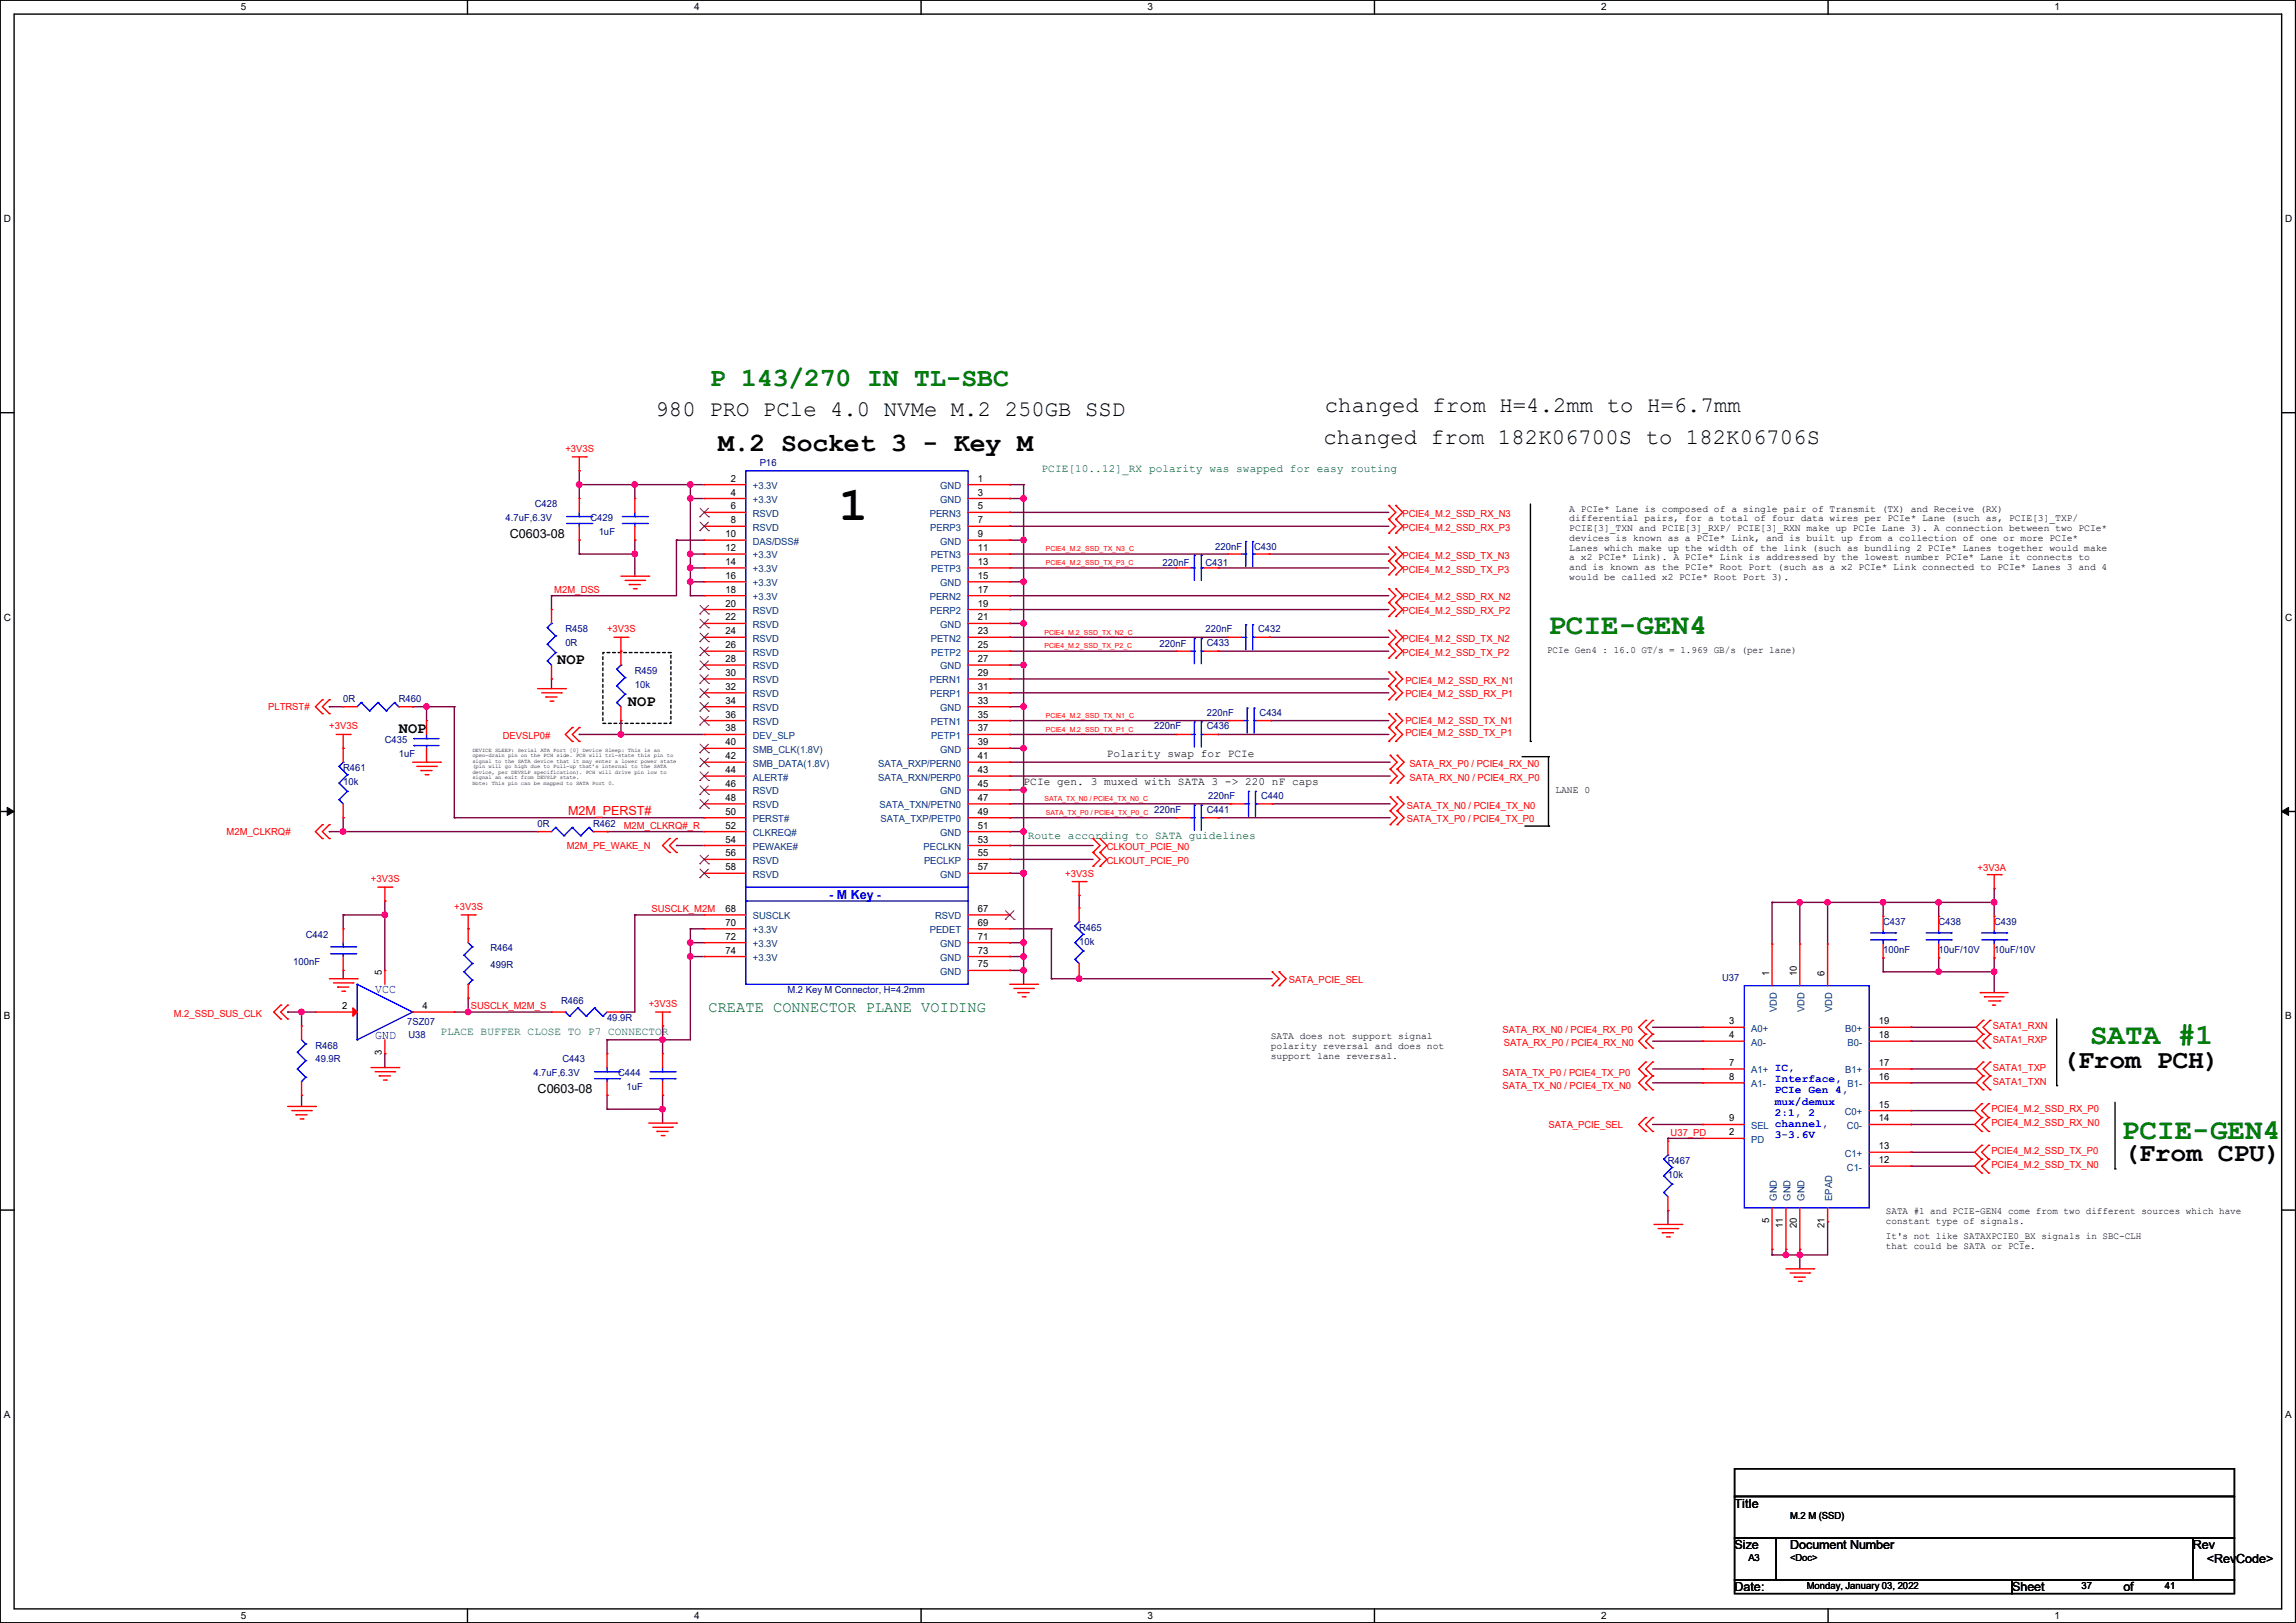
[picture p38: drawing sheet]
<svg xmlns="http://www.w3.org/2000/svg" width="420mm" height="297mm" viewBox="0 0 420 297" stroke-linecap="round" stroke-linejoin="round" font-family="sans-serif">
<defs><g id="words">
<text font-size="8.9" x="153.5" y="95.1">1</text>
<g font-size="5.3" fill="#008000">
<text x="283.3" y="116">PCIE-GEN4</text>
<text x="382.3" y="191">SATA #1</text>
<text x="388.2" y="208.5">PCIE-GEN4</text>
</g>
<text font-size="4.8" fill="#008000" x="129.8" y="70.7">P 143/270 IN TL-SBC</text>
<g font-size="4.8">
<text x="131.4" y="82.6">M.2 Socket 3 - Key M</text>
<text x="377.2" y="195.4">(From PCH)</text>
<text x="388.4" y="212.4">(From CPU)</text>
</g>
<g font-size="4.1">
<text x="119.9" y="76.2">980 PRO PCle 4.0 NVMe M.2 250GB SSD</text>
<text x="242.4" y="75.4">changed from H=4.2mm to H=6.7mm</text>
<text x="242.1" y="81.3">changed from 182K06700S to 182K06706S</text>
</g>
<g font-size="2.8">
<text x="101.9" y="121.5">NOP</text>
<text x="114.9" y="129.1">NOP</text>
<text x="72.9" y="134.2">NOP</text>
</g>
<text font-size="2.8" fill="#008000" x="129.6" y="185.2">CREATE CONNECTOR PLANE VOIDING</text>
<g font-size="2.3">
<text x="93.3" y="98.4">C0603-08</text>
<text x="98.3" y="200">C0603-08</text>
<text x="317.3" y="275.9">Title</text>
<text x="317.3" y="283.5">Size</text>
<text x="327.4" y="283.5">Document Number</text>
<text x="401.1" y="283.5">Rev</text>
<text x="403.7" y="286.1">&lt;RevCode&gt;</text>
<text x="317.3" y="291.2">Date:</text>
<text x="368.1" y="291.2">Sheet</text>
<text x="388.4" y="291.2">of</text>
</g>
<text font-size="2.3" fill="#f00" x="103.9" y="149.1">M2M_PERST#</text>
<g font-size="2.3" fill="#00f">
<text x="151.7" y="164.5">- M Key -</text>
<text x="68.6" y="181.7">VCC</text>
<text x="68.6" y="190.1">GND</text>
</g>
<g font-size="2" fill="#008000">
<text x="190.5" y="86.4">PCIE[10..12]_RX polarity was swapped for easy routing</text>
<text x="188" y="153.5">Route according to SATA guidelines</text>
</g>
<g font-size="2">
<text x="187.2" y="143.6">PCIe gen. 3 muxed with SATA 3 -&gt; 220 nF caps</text>
<text x="202.5" y="138.5">Polarity swap for PCIe</text>
</g>
<text font-size="2" fill="#008040" x="80.6" y="189.3">PLACE BUFFER CLOSE TO P7 CONNECTOR</text>
<g font-size="2" fill="#00f">
<text x="324.7" y="196">IC,</text>
<text x="324.7" y="198.1">Interface,</text>
<text x="324.7" y="200.1">PCIe Gen 4,</text>
<text x="324.7" y="202.1">mux/demux</text>
<text x="324.7" y="204.2">2:1, 2</text>
<text x="324.7" y="206.2">channel,</text>
<text x="324.7" y="208.2">3-3.6V</text>
</g>
<g font-size="1.8">
<text x="44" y="1.9">5</text>
<text x="127" y="1.9">4</text>
<text x="209.9" y="1.9">3</text>
<text x="292.9" y="1.9">2</text>
<text x="375.8" y="1.9">1</text>
<text x=".7" y="40.6">D</text>
<text x="418" y="40.6">D</text>
<text x="133.7" y="88.1">2</text>
<text x="178.9" y="88.1">1</text>
<text x="133.7" y="90.7">4</text>
<text x="133.7" y="93.2">6</text>
<text x="133.7" y="95.8">8</text>
<text x="178.9" y="90.7">3</text>
<text x="178.9" y="93.2">5</text>
<text x="178.9" y="95.8">7</text>
<text x="287.1" y="93.6">A PCIe* Lane is composed of a single pair of Transmit (TX) and Receive (RX)</text>
<text x="287.1" y="95.4">differential pairs, for a total of four data wires per PCIe* Lane (such as, PCIE[3]_TXP/</text>
<text x="132.7" y="98.3">10</text>
<text x="132.7" y="100.8">12</text>
<text x="178.9" y="98.3">9</text>
<text x="178.9" y="100.8">11</text>
<text x="287.1" y="97.2">PCIE[3]_TXN and PCIE[3]_RXP/ PCIE[3]_RXN make up PCIe Lane 3). A connection between two PCIe*</text>
<text x="287.1" y="99">devices is known as a PCIe* Link, and is built up from a collection of one or more PCIe*</text>
<text x="287.1" y="100.8">Lanes which make up the width of the link (such as bundling 2 PCIe* Lanes together would make</text>
<text x="132.7" y="103.4">14</text>
<text x="132.7" y="105.9">16</text>
<text x="178.9" y="103.4">13</text>
<text x="178.9" y="105.9">15</text>
<text x="287.1" y="102.5">a x2 PCIe* Link). A PCIe* Link is addressed by the lowest number PCIe* Lane it connects to</text>
<text x="287.1" y="104.3">and is known as the PCIe* Root Port (such as a x2 PCIe* Link connected to PCIe* Lanes 3 and 4</text>
<text x="287.1" y="106.1">would be called x2 PCIe* Root Port 3).</text>
<text x=".7" y="113.6">C</text>
<text x="132.7" y="108.5">18</text>
<text x="132.7" y="111">20</text>
<text x="132.7" y="113.5">22</text>
<text x="178.9" y="108.5">17</text>
<text x="178.9" y="111">19</text>
<text x="178.9" y="113.5">21</text>
<text x="418" y="113.6">C</text>
<text x="132.7" y="116.1">24</text>
<text x="132.7" y="118.6">26</text>
<text x="178.9" y="116.1">23</text>
<text x="178.9" y="118.6">25</text>
<text x="283" y="119.6">PCIe Gen4 : 16.0 GT/s = 1.969 GB/s (per lane)</text>
<text x="132.7" y="121.2">28</text>
<text x="132.7" y="123.7">30</text>
<text x="178.9" y="121.2">27</text>
<text x="178.9" y="123.7">29</text>
<text x="132.7" y="126.2">32</text>
<text x="132.7" y="128.8">34</text>
<text x="132.7" y="131.3">36</text>
<text x="178.9" y="126.2">31</text>
<text x="178.9" y="128.8">33</text>
<text x="178.9" y="131.3">35</text>
<text x="132.7" y="133.9">38</text>
<text x="132.7" y="136.4">40</text>
<text x="178.9" y="133.9">37</text>
<text x="178.9" y="136.4">39</text>
<text x="132.7" y="138.9">42</text>
<text x="132.7" y="141.5">44</text>
<text x="178.9" y="138.9">41</text>
<text x="178.9" y="141.5">43</text>
<text x="132.7" y="144">46</text>
<text x="132.7" y="146.6">48</text>
<text x="132.7" y="149.1">50</text>
<text x="178.9" y="144">45</text>
<text x="178.9" y="146.6">47</text>
<text x="178.9" y="149.1">49</text>
<text x="284.5" y="145.2">LANE 0</text>
<text x="132.7" y="151.6">52</text>
<text x="132.7" y="154.2">54</text>
<text x="178.9" y="151.6">51</text>
<text x="178.9" y="154.2">53</text>
<text x="132.7" y="156.7">56</text>
<text x="132.7" y="159.3">58</text>
<text x="178.9" y="156.7">55</text>
<text x="178.9" y="159.3">57</text>
<text x="132.7" y="166.9">68</text>
<text x="178.9" y="166.9">67</text>
<text x="132.7" y="169.4">70</text>
<text x="132.7" y="172">72</text>
<text x="178.9" y="169.4">69</text>
<text x="178.9" y="172">71</text>
<text x="69.9" y="178.3" transform="rotate(-90 69.9 178.3)">5</text>
<text x="132.7" y="174.5">74</text>
<text x="178.9" y="174.5">73</text>
<text x="178.9" y="177">75</text>
<text x="323.6" y="178.6" transform="rotate(-90 323.6 178.6)">1</text>
<text x="328.7" y="178.6" transform="rotate(-90 328.7 178.6)">10</text>
<text x="333.8" y="178.6" transform="rotate(-90 333.8 178.6)">6</text>
<text x="62.6" y="184.7">2</text>
<text x="77.3" y="184.7">4</text>
<text x=".7" y="186.6">B</text>
<text x="232.5" y="190.2">SATA does not support signal</text>
<text x="232.5" y="191.9">polarity reversal and does not</text>
<text x="316.3" y="187.5">3</text>
<text x="316.3" y="190">4</text>
<text x="343.7" y="190">18</text>
<text x="343.7" y="187.5">19</text>
<text x="418" y="186.6">B</text>
<text x="69.9" y="193" transform="rotate(-90 69.9 193)">3</text>
<text x="232.5" y="193.7">support lane reversal.</text>
<text x="316.3" y="195.1">7</text>
<text x="316.3" y="197.6">8</text>
<text x="343.7" y="197.6">16</text>
<text x="343.7" y="195.1">17</text>
<text x="343.7" y="202.7">15</text>
<text x="316.3" y="207.8">2</text>
<text x="316.3" y="205.2">9</text>
<text x="343.7" y="205.2">14</text>
<text x="343.7" y="212.9">12</text>
<text x="343.7" y="210.3">13</text>
<text x="323.6" y="223.8" transform="rotate(-90 323.6 223.8)">5</text>
<text x="326.1" y="224.7" transform="rotate(-90 326.1 224.7)">11</text>
<text x="328.7" y="224.7" transform="rotate(-90 328.7 224.7)">20</text>
<text x="333.8" y="224.7" transform="rotate(-90 333.8 224.7)">21</text>
<text x="345" y="222.2">SATA #1 and PCIE-GEN4 come from two different sources which have</text>
<text x="345" y="223.9">constant type of signals.</text>
<text x="345" y="226.7">It's not like SATAXPCIE0_BX signals in SBC-CLH</text>
<text x="345" y="228.5">that could be SATA or PCIe.</text>
<text x=".7" y="259.5">A</text>
<text x="418" y="259.5">A</text>
<text x="327.4" y="278">M.2 M (SSD)</text>
<text x="319.8" y="285.6">A3</text>
<text x="327.4" y="285.6">&lt;Doc&gt;</text>
<text x="330.5" y="290.7">Monday, January 03, 2022</text>
<text x="380.8" y="290.7">37</text>
<text x="396" y="290.7">41</text>
<text x="44" y="296.3">5</text>
<text x="127" y="296.3">4</text>
<text x="209.9" y="296.3">3</text>
<text x="292.9" y="296.3">2</text>
<text x="375.8" y="296.3">1</text>
</g>
<g font-size="1.8" fill="#f00">
<text x="103.4" y="82.7">+3V3S</text>
<text x="256.6" y="94.6">PCIE4_M.2_SSD_RX_N3</text>
<text x="256.6" y="97.2">PCIE4_M.2_SSD_RX_P3</text>
<text x="256.6" y="104.8">PCIE4_M.2_SSD_TX_P3</text>
<text x="256.6" y="102.2">PCIE4_M.2_SSD_TX_N3</text>
<text x="101.4" y="108.5">M2M_DSS</text>
<text x="256.6" y="109.9">PCIE4_M.2_SSD_RX_N2</text>
<text x="256.6" y="112.4">PCIE4_M.2_SSD_RX_P2</text>
<text x="111" y="115.7">+3V3S</text>
<text x="256.6" y="117.5">PCIE4_M.2_SSD_TX_N2</text>
<text x="256.6" y="120">PCIE4_M.2_SSD_TX_P2</text>
<text x="257.1" y="125.1">PCIE4_M.2_SSD_RX_N1</text>
<text x="49.1" y="129.9">PLTRST#</text>
<text x="257.1" y="127.6">PCIE4_M.2_SSD_RX_P1</text>
<text x="60.2" y="133.5">+3V3S</text>
<text x="92" y="135.3">DEVSLP0#</text>
<text x="257.1" y="134.7">PCIE4_M.2_SSD_TX_P1</text>
<text x="257.1" y="132.5">PCIE4_M.2_SSD_TX_N1</text>
<text x="257.8" y="140.3">SATA_RX_P0 / PCIE4_RX_N0</text>
<text x="257.8" y="142.9">SATA_RX_N0 / PCIE4_RX_P0</text>
<text x="257.3" y="148">SATA_TX_N0 / PCIE4_TX_N0</text>
<text x="41.4" y="152.8">M2M_CLKRQ#</text>
<text x="103.7" y="155.3">M2M_PE_WAKE_N</text>
<text x="114.1" y="151.7">M2M_CLKRQ#_R</text>
<text x="202.5" y="155.6">CLKOUT_PCIE_N0</text>
<text x="257.3" y="150.5">SATA_TX_P0 / PCIE4_TX_P0</text>
<text x="67.9" y="161.4">+3V3S</text>
<text x="194.9" y="160.4">+3V3S</text>
<text x="202.5" y="158.1">CLKOUT_PCIE_P0</text>
<text x="361.7" y="159.4">+3V3A</text>
<text x="83.1" y="166.5">+3V3S</text>
<text x="119.2" y="166.9">SUSCLK_M2M</text>
<text x="235.7" y="180">SATA_PCIE_SEL</text>
<text x="86.1" y="184.7">SUSCLK_M2M_S</text>
<text x="118.7" y="184.3">+3V3S</text>
<text x="31.8" y="186.1">M.2_SSD_SUS_CLK</text>
<text x="274.9" y="189.1">SATA_RX_N0 / PCIE4_RX_P0</text>
<text x="275.1" y="191.4">SATA_RX_P0 / PCIE4_RX_N0</text>
<text x="364.5" y="188.3">SATA1_RXN</text>
<text x="364.5" y="190.9">SATA1_RXP</text>
<text x="274.9" y="197">SATA_TX_P0 / PCIE4_TX_P0</text>
<text x="364.5" y="196">SATA1_TXP</text>
<text x="274.9" y="199.3">SATA_TX_N0 / PCIE4_TX_N0</text>
<text x="364.3" y="203.6">PCIE4_M.2_SSD_RX_P0</text>
<text x="364.5" y="198.5">SATA1_TXN</text>
<text x="283.2" y="206.4">SATA_PCIE_SEL</text>
<text x="305.6" y="207.8">U37_PD</text>
<text x="364.3" y="206.1">PCIE4_M.2_SSD_RX_N0</text>
<text x="364.3" y="213.7">PCIE4_M.2_SSD_TX_N0</text>
<text x="364.3" y="211.2">PCIE4_M.2_SSD_TX_P0</text>
</g>
<g font-size="1.8" fill="#004080">
<text x="137.7" y="89.5">+3.3V</text>
<text x="172" y="89.5">GND</text>
<text x="137.7" y="92">+3.3V</text>
<text x="137.7" y="94.6">RSVD</text>
<text x="170.1" y="94.6">PERN3</text>
<text x="172" y="92">GND</text>
<text x="137.7" y="97.1">RSVD</text>
<text x="137.7" y="99.7">DAS/DSS#</text>
<text x="170.2" y="97.1">PERP3</text>
<text x="172" y="99.7">GND</text>
<text x="137.7" y="102.2">+3.3V</text>
<text x="137.7" y="104.7">+3.3V</text>
<text x="137.7" y="107.3">+3.3V</text>
<text x="170.3" y="102.2">PETN3</text>
<text x="170.3" y="104.7">PETP3</text>
<text x="172" y="107.3">GND</text>
<text x="137.7" y="109.8">+3.3V</text>
<text x="137.7" y="112.4">RSVD</text>
<text x="170.1" y="109.8">PERN2</text>
<text x="170.2" y="112.4">PERP2</text>
<text x="137.7" y="114.9">RSVD</text>
<text x="137.7" y="117.4">RSVD</text>
<text x="137.7" y="120">RSVD</text>
<text x="170.3" y="117.4">PETN2</text>
<text x="170.3" y="120">PETP2</text>
<text x="172" y="114.9">GND</text>
<text x="137.7" y="122.5">RSVD</text>
<text x="137.7" y="125.1">RSVD</text>
<text x="170.1" y="125.1">PERN1</text>
<text x="172" y="122.5">GND</text>
<text x="137.7" y="127.6">RSVD</text>
<text x="137.7" y="130.1">RSVD</text>
<text x="170.2" y="127.6">PERP1</text>
<text x="172" y="130.1">GND</text>
<text x="137.7" y="132.7">RSVD</text>
<text x="137.7" y="135.2">DEV_SLP</text>
<text x="137.7" y="137.8">SMB_CLK(1.8V)</text>
<text x="170.3" y="132.7">PETN1</text>
<text x="170.3" y="135.2">PETP1</text>
<text x="172" y="137.8">GND</text>
<text x="137.7" y="140.3">SMB_DATA(1.8V)</text>
<text x="137.7" y="142.8">ALERT#</text>
<text x="160.7" y="140.3">SATA_RXP/PERN0</text>
<text x="160.7" y="142.8">SATA_RXN/PERP0</text>
<text x="137.7" y="145.4">RSVD</text>
<text x="137.7" y="147.9">RSVD</text>
<text x="160.9" y="147.9">SATA_TXN/PETN0</text>
<text x="172" y="145.4">GND</text>
<text x="137.7" y="150.5">PERST#</text>
<text x="137.7" y="153">CLKREQ#</text>
<text x="137.7" y="155.5">PEWAKE#</text>
<text x="161.1" y="150.5">SATA_TXP/PETP0</text>
<text x="168.9" y="155.5">PECLKN</text>
<text x="172" y="153">GND</text>
<text x="137.7" y="158.1">RSVD</text>
<text x="137.7" y="160.6">RSVD</text>
<text x="169" y="158.1">PECLKP</text>
<text x="172" y="160.6">GND</text>
<text x="137.7" y="168.2">SUSCLK</text>
<text x="137.7" y="170.8">+3.3V</text>
<text x="137.7" y="173.3">+3.3V</text>
<text x="170.1" y="170.8">PEDET</text>
<text x="171.1" y="168.2">RSVD</text>
<text x="172" y="173.3">GND</text>
<text x="137.7" y="175.9">+3.3V</text>
<text x="172" y="175.9">GND</text>
<text x="172" y="178.4">GND</text>
<text x="325" y="185.2" transform="rotate(-90 325 185.2)">VDD</text>
<text x="330.1" y="185.2" transform="rotate(-90 330.1 185.2)">VDD</text>
<text x="335.2" y="185.2" transform="rotate(-90 335.2 185.2)">VDD</text>
<text x="320.3" y="188.8">A0+</text>
<text x="320.3" y="191.3">A0-</text>
<text x="337.5" y="188.8">B0+</text>
<text x="337.9" y="191.3">B0-</text>
<text x="320.3" y="196.4">A1+</text>
<text x="337.5" y="196.4">B1+</text>
<text x="320.3" y="199">A1-</text>
<text x="337.9" y="199">B1-</text>
<text x="320.3" y="209.1">PD</text>
<text x="320.3" y="206.6">SEL</text>
<text x="337.4" y="204">C0+</text>
<text x="337.9" y="206.6">C0-</text>
<text x="337.4" y="211.7">C1+</text>
<text x="337.9" y="214.2">C1-</text>
<text x="325" y="219.7" transform="rotate(-90 325 219.7)">GND</text>
<text x="327.5" y="219.7" transform="rotate(-90 327.5 219.7)">GND</text>
<text x="330.1" y="219.7" transform="rotate(-90 330.1 219.7)">GND</text>
<text x="335.2" y="219.7" transform="rotate(-90 335.2 219.7)">EPAD</text>
</g>
<g font-size="1.8" fill="#000080">
<text x="139" y="85.2">P16</text>
<text x="92.5" y="95.4">4.7uF,6.3V</text>
<text x="97.8" y="92.8">C428</text>
<text x="108" y="95.4">C429</text>
<text x="109.5" y="97.9">1uF</text>
<text x="222.3" y="100.7">220nF</text>
<text x="229.4" y="100.7">C430</text>
<text x="212.6" y="103.5">220nF</text>
<text x="220.5" y="103.5">C431</text>
<text x="103.4" y="115.7">R458</text>
<text x="103.4" y="118.2">0R</text>
<text x="212.1" y="118.5">220nF</text>
<text x="220.5" y="115.7">220nF</text>
<text x="220.8" y="118.2">C433</text>
<text x="230.2" y="115.7">C432</text>
<text x="116.1" y="123.3">R459</text>
<text x="116.1" y="125.9">10k</text>
<text x="62.8" y="128.4">0R</text>
<text x="72.9" y="128.4">R460</text>
<text x="220.8" y="130.9">220nF</text>
<text x="230.4" y="130.9">C434</text>
<text x="70.4" y="136">C435</text>
<text x="211.1" y="133.5">220nF</text>
<text x="220.8" y="133.5">C436</text>
<text x="62.8" y="141.1">R461</text>
<text x="62.8" y="143.6">10k</text>
<text x="72.9" y="138.6">1uF</text>
<text x="211.1" y="148.7">220nF</text>
<text x="220.8" y="148.7">C441</text>
<text x="221" y="146.2">220nF</text>
<text x="230.7" y="146.2">C440</text>
<text x="98.3" y="151.3">0R</text>
<text x="108.5" y="151.3">R462</text>
<text x="55.9" y="171.6">C442</text>
<text x="197.4" y="170.3">R465</text>
<text x="197.4" y="172.8">10k</text>
<text x="344.5" y="169.3">C437</text>
<text x="354.6" y="169.3">C438</text>
<text x="364.8" y="169.3">C439</text>
<text x="53.6" y="176.7">100nF</text>
<text x="89.7" y="174.1">R464</text>
<text x="89.7" y="177.2">499R</text>
<text x="315" y="179.5">U37</text>
<text x="344.5" y="174.4">100nF</text>
<text x="354.6" y="174.4">10uF/10V</text>
<text x="364.8" y="174.4">10uF/10V</text>
<text x="102.7" y="183.8">R466</text>
<text x="144.1" y="181.7">M.2 Key M Connector, H=4.2mm</text>
<text x="57.7" y="191.9">R468</text>
<text x="74.5" y="187.6">7SZ07</text>
<text x="74.7" y="189.9">U38</text>
<text x="111" y="186.8">49.9R</text>
<text x="57.7" y="194.4">49.9R</text>
<text x="97.6" y="197">4.7uF,6.3V</text>
<text x="102.9" y="194.4">C443</text>
<text x="113.1" y="197">C444</text>
<text x="114.6" y="199.5">1uF</text>
<text x="305.1" y="213">R467</text>
<text x="305.1" y="215.5">10k</text>
</g>
<g font-size="1.3" fill="#f00">
<text x="191.3" y="100.9">PCIE4_M.2_SSD_TX_N3_C</text>
<text x="191.3" y="103.4">PCIE4_M.2_SSD_TX_P3_C</text>
<text x="191.1" y="118.7">PCIE4_M.2_SSD_TX_P2_C</text>
<text x="191.1" y="116.1">PCIE4_M.2_SSD_TX_N2_C</text>
<text x="191.3" y="131.4">PCIE4_M.2_SSD_TX_N1_C</text>
<text x="191.3" y="133.9">PCIE4_M.2_SSD_TX_P1_C</text>
<text x="191.1" y="146.6">SATA_TX_N0 / PCIE4_TX_N0_C</text>
<text x="191.3" y="149.1">SATA_TX_P0 / PCIE4_TX_P0_C</text>
</g>
<g font-size="1">
<text x="86.4" y="137.5">DEVICE SLEEP: Serial ATA Port [0] Device Sleep: This is an</text>
<text x="86.4" y="138.6">open-drain pin on the PCH side. PCH will tri-state this pin to</text>
<text x="86.4" y="139.6">signal to the SATA device that it may enter a lower power state</text>
<text x="86.4" y="140.6">(pin will go high due to Pull-up that’s internal to the SATA</text>
<text x="86.4" y="141.6">device, per DEVSLP specification). PCH will drive pin low to</text>
<text x="86.4" y="142.6">signal an exit from DEVSLP state.</text>
<text x="86.4" y="143.6">Note: This pin can be mapped to SATA Port 0.</text>
</g>
</g></defs>
<path d="M0 0h419.9v297h-419.9zM2.6 2.6h414.8v291.8h-414.8z" fill="none" stroke="#000" stroke-width=".25"/>
<g fill="#fff">
<path d="M44 .3h1v2h-1z"/>
<path d="M44 294.7h1v2h-1z"/>
</g>
<path d="M85.5 0v2.6M85.5 294.4v2.6" fill="none" stroke="#000" stroke-width=".25"/>
<g fill="#fff">
<path d="M127 .3h.9v2h-.9z"/>
<path d="M127 294.7h.9v2h-.9z"/>
</g>
<path d="M168.5 0v2.6M168.5 294.4v2.6" fill="none" stroke="#000" stroke-width=".25"/>
<g fill="#fff">
<path d="M209.9 .3h1v2h-1z"/>
<path d="M209.9 294.7h1v2h-1z"/>
</g>
<path d="M251.4 0v2.6M251.4 294.4v2.6" fill="none" stroke="#000" stroke-width=".25"/>
<g fill="#fff">
<path d="M292.9 .3h.9v2h-.9z"/>
<path d="M292.9 294.7h.9v2h-.9z"/>
</g>
<path d="M334.4 0v2.6M334.4 294.4v2.6" fill="none" stroke="#000" stroke-width=".25"/>
<g fill="#fff">
<path d="M375.8 .3h1v2h-1z"/>
<path d="M375.8 294.7h1v2h-1z"/>
<path d="M.7 39h1.2v2h-1.2z"/>
<path d="M418 39h1.3v2h-1.3z"/>
<path d="M.7 112h1.2v2h-1.2z"/>
<path d="M418 112h1.3v2h-1.3z"/>
</g>
<path d="M0 75.5h2.6M417.4 75.5h2.5" fill="none" stroke="#000" stroke-width=".25"/>
<g fill="#fff">
<path d="M.7 185h1.2v1.9h-1.2z"/>
<path d="M418 185h1.2v1.9h-1.2z"/>
</g>
<path d="M0 148.5h2.6M417.4 148.5h2.5" fill="none" stroke="#000" stroke-width=".25"/>
<path d="M1.3 147.7l1.3 .8-1.3 .7zM417.4 148.5l1.2-.8v1.5z" fill="#000" stroke="#000" stroke-width=".18"/>
<g fill="#fff">
<path d="M.7 257.9h1.2v2h-1.2z"/>
<path d="M418 257.9h1.2v2h-1.2z"/>
</g>
<g fill="none" stroke="#000" stroke-width=".25">
<path d="M280 92.2v43.5M278.4 138.5h4.9M280 135.7h.1M283.3 138.5h.1M283.3 138.5v12.7M278.9 151.2h4.4M283.3 151.2h.1M376.2 198.7h.1M376.2 186.5v12.2M386.9 213.9h.1M386.9 201.7v12.2M0 221.4h2.6"/>
<path d="M417.4 221.4h2.5M317.3 268.8h91.4v5.1h-91.4zM317.3 273.9h91.4v7.6h-91.4zM317.3 281.5h7.6v7.6h-7.6zM317.3 289.1h50.8v2.5h-50.8zM324.9 281.5h76.2v7.6h-76.2zM368.1 289.1h40.6v2.5h-40.6zM401.1 281.5h7.6v7.6h-7.6z"/>
</g>
<path d="M110.3 119.4h12.4v13h-12.4z" fill="none" stroke="#000" stroke-width=".25" stroke-dasharray=".5 .5"/>
<g fill="none" stroke="#800040" stroke-width=".25">
<path d="M106 88.7h.1M106 86.1h.1M106 98.8h.1M106 88.7h22.8M106 86.1v5.1M106 98.8v2.6M116.1 98.8h.1M116.1 88.7h.1M116.1 88.7v2.5M116.1 98.8v6.7M123.7 98.8h.1M123.7 98.8h5.1"/>
<path d="M123.7 98.8v10.2h-22.8M126.3 91.2h.1M126.3 88.7h.1M126.3 88.7v20.3M126.3 91.2h2.5M184.7 88.7h.1M184.7 91.2h.1M184.7 98.8h.1M184.7 96.3h.1M184.7 93.8h.1M184.7 88.7h2.5M184.7 91.2h2.5"/>
<path d="M184.7 98.8h2.5M184.7 96.3h69.3M184.7 93.8h69.3M187.2 88.7h.1M187.2 91.2h.1M187.2 98.8h.1M187.2 88.7v91.4M100.9 109h.1M100.9 109v2.5M106 101.4h.1M106 101.4h10.1M116.1 101.4h.1"/>
<path d="M126.3 103.9h.1M126.3 101.4h.1M126.3 106.5h.1M126.3 109h.1M126.3 106.5h2.5M126.3 101.4h2.5M126.3 103.9h2.5M126.3 109h2.5M184.7 106.5h.1M184.7 114.1h.1M184.7 103.9h.1M184.7 101.4h.1"/>
<path d="M184.7 111.5h.1M184.7 119.2h.1M184.7 116.6h.1M184.7 109h.1M184.7 106.5h2.5M184.7 114.1h2.5M184.7 101.4h39.9M184.7 103.9h30.5M184.7 109h69.3M184.7 111.5h69.3M184.7 119.2h30.5M184.7 116.6h39.9"/>
<path d="M187.2 106.5h.1M187.2 114.1h.1M222.8 103.9h.1M222.8 119.2h.1M222.8 103.9h31.2M222.8 119.2h31.2M232.2 116.6h.1M232.2 101.4h.1M232.2 101.4h21.8M232.2 116.6h21.8M60.2 129.3h.1M60.2 129.3h2.6"/>
<path d="M75.5 129.3h.1M75.5 129.3h7.6M78 129.3h.1M78 129.3v2.6M83.1 129.3h.1M83.1 129.3v20.3M100.9 124.2h.1M100.9 124.2v1.8M106 134.4h.1M106 134.4h22.8M113.6 131.9h.1M113.6 134.4h.1"/>
<path d="M113.6 131.9v2.5M184.7 121.7h.1M184.7 129.3h.1M184.7 136.9h.1M184.7 131.9h.1M184.7 124.2h.1M184.7 139.5h.1M184.7 126.8h.1M184.7 134.4h.1M184.7 121.7h2.5M184.7 129.3h2.5M184.7 136.9h2.5"/>
<path d="M184.7 134.4h30.5M184.7 131.9h40.1M184.7 124.2h69.3M184.7 139.5h69.6M184.7 126.8h69.3M187.2 121.7h.1M187.2 129.3h.1M187.2 136.9h.1M222.8 134.4h.1M222.8 134.4h31.2M232.5 131.9h.1M232.5 131.9h21.5"/>
<path d="M60.2 152.2h.1M60.2 152.2h38.1M62.8 149.6h.1M62.8 152.2h.1M62.8 149.6v2.6M83.1 149.6h.1M83.1 149.6h45.7M111 152.2h.1M111 152.2h17.8M123.7 154.7h.1M123.7 154.7h5.1M184.7 159.8h.1"/>
<path d="M184.7 144.6h.1M184.7 152.2h.1M184.7 142h.1M184.7 149.6h.1M184.7 147.1h.1M184.7 154.7h.1M184.7 157.3h.1M184.7 159.8h2.5M184.7 144.6h2.5M184.7 152.2h2.5M184.7 149.6h30.5M184.7 154.7h15.2"/>
<path d="M184.7 142h69.6M184.7 147.1h40.4M184.7 157.3h15.2M187.2 159.8h.1M187.2 152.2h.1M187.2 144.6h.1M222.8 149.6h.1M222.8 149.6h31.5M232.7 147.1h.1M232.7 147.1h21.6M62.8 167.4h.1M62.8 177.6h.1"/>
<path d="M62.8 167.4v2.6M62.8 177.6v1.5M62.8 167.4h7.6M70.4 164.9h.1M70.4 167.4h.1M70.4 164.9v12.7M116.1 167.4h.1M116.1 167.4v17.8h-2.5M116.1 167.4h12.7M126.3 170h.1M126.3 172.5h.1M126.3 175h.1"/>
<path d="M126.3 170v20.3h-15.3M126.3 172.5h2.5M126.3 170h2.5M126.3 175h2.5M184.7 177.6h.1M184.7 175h.1M184.7 172.5h.1M184.7 170h.1M184.7 172.5h2.5M184.7 170h7.6M184.7 175h2.5M184.7 177.6h2.5"/>
<path d="M187.2 177.6h.1M187.2 175h.1M187.2 172.5h.1M192.3 179.1h.1M192.3 170h.1M192.3 179.1h40.4M192.3 170v9.1M197.4 178.9h.1M197.4 179.1h.1M197.4 163.9h.1M197.4 163.9v2.3M197.4 178.9v.2"/>
<path d="M324.1 165.1h.1M324.1 165.1h40.7M324.1 165.1v7.7M329.2 165.1h.1M329.2 165.1v7.7M334.3 165.1h.1M334.3 165.1v7.7M344.5 177.8h.1M344.5 165.1h.1M344.5 175.3h.1M344.5 177.8h20.3M344.5 165.1v2.6"/>
<path d="M344.5 175.3v2.5M354.6 165.1h.1M354.6 175.3h.1M354.6 177.8h.1M354.6 165.1v2.6M354.6 175.3v2.5M364.8 177.8h.1M364.8 165.1h.1M364.8 175.3h.1M364.8 162.6h.1M364.8 162.6v5.1M364.8 175.3v6.4"/>
<path d="M52.6 185.2h.1M52.6 185.2h5.1M55.2 185.2h.1M55.2 185.2v2.5M70.4 192.8h.1M70.4 192.8v2.6M83.1 185.2h.1M83.1 185.2h17.8M85.6 182.7h.1M85.6 185.2h.1M85.6 182.7v2.5M111 190.3h.1"/>
<path d="M111 190.3v2.5M113.6 185.2h.1M121.2 190.3h.1M121.2 187.7h.1M121.2 187.7v5.1M302.3 188h9.1M302.3 190.5h9.1M302.3 195.6h9.1M302.3 198.2h9.1M311.4 188h.1M311.4 190.5h.1M311.4 195.6h.1"/>
<path d="M311.4 198.2h.1M349.5 188h.1M349.5 190.5h.1M349.5 195.6h.1M349.5 198.2h.1M349.5 188h12M349.5 190.5h12M349.5 195.6h12M349.5 198.2h12M55.2 200.4h.1M55.2 200.4v2.1M111 200.4h.1"/>
<path d="M111 203h.1M111 200.4v2.6M111 203h10.2M121.2 203h.1M121.2 200.4h.1M121.2 200.4v5.1M302.3 205.8h9.1M305.1 208.3h.1M305.1 208.3v.5M305.1 208.3h6.3M311.4 205.8h.1M349.5 203.2h.1"/>
<path d="M349.5 205.8h.1M349.5 210.9h.1M349.5 213.4h.1M349.5 203.2h11.7M349.5 205.8h11.7M349.5 210.9h11.7M349.5 213.4h11.7M305.1 221.5h.1M305.1 221.5v2.6M324.1 228.6h.1M324.1 229.7h.1M324.1 228.6v1.1"/>
<path d="M326.7 229.7h.1M326.7 228.6h.1M326.7 228.6v1.1M329.2 229.7h.1M329.2 228.6h.1M329.2 228.6v3.6M334.3 223.6h.1M334.3 223.6v6.1h-10.2"/>
</g>
<g fill="#f0f" stroke="#f0f" stroke-width=".25">
<circle cx="187.2" cy="159.8" r=".49"/>
<circle cx="121.2" cy="203" r=".49"/>
<circle cx="126.3" cy="172.5" r=".49"/>
<circle cx="126.3" cy="175" r=".49"/>
<circle cx="121.2" cy="190.3" r=".49"/>
<circle cx="126.3" cy="88.7" r=".49"/>
<circle cx="126.3" cy="91.2" r=".49"/>
<circle cx="187.2" cy="177.6" r=".49"/>
<circle cx="187.2" cy="175" r=".49"/>
<circle cx="187.2" cy="172.5" r=".49"/>
<circle cx="187.2" cy="152.2" r=".49"/>
<circle cx="187.2" cy="91.2" r=".49"/>
<circle cx="187.2" cy="98.8" r=".49"/>
<circle cx="187.2" cy="106.4" r=".49"/>
<circle cx="187.2" cy="114.1" r=".49"/>
<circle cx="187.2" cy="121.7" r=".49"/>
<circle cx="187.2" cy="129.3" r=".49"/>
<circle cx="187.2" cy="136.9" r=".49"/>
<circle cx="187.2" cy="144.5" r=".49"/>
<circle cx="126.3" cy="101.4" r=".49"/>
<circle cx="126.3" cy="103.9" r=".49"/>
<circle cx="126.3" cy="106.4" r=".49"/>
<circle cx="116.1" cy="88.7" r=".49"/>
<circle cx="105.9" cy="88.7" r=".49"/>
<circle cx="116.1" cy="101.4" r=".49"/>
<circle cx="78" cy="129.3" r=".49"/>
<circle cx="113.6" cy="134.4" r=".49"/>
<circle cx="62.8" cy="152.2" r=".49"/>
<circle cx="55.1" cy="185.2" r=".49"/>
<circle cx="85.6" cy="185.2" r=".49"/>
<circle cx="70.4" cy="167.4" r=".49"/>
<circle cx="197.4" cy="179.1" r=".49"/>
<circle cx="364.8" cy="165.1" r=".49"/>
<circle cx="354.6" cy="165.1" r=".49"/>
<circle cx="344.4" cy="165.1" r=".49"/>
<circle cx="334.3" cy="165.1" r=".49"/>
<circle cx="364.8" cy="177.8" r=".49"/>
<circle cx="354.6" cy="177.8" r=".49"/>
<circle cx="329.2" cy="165.1" r=".49"/>
<circle cx="329.2" cy="229.6" r=".49"/>
<circle cx="326.7" cy="229.6" r=".49"/>
</g>
<g fill="none" stroke="#f00" stroke-width=".25">
<path d="M104.7 83.6h2.5M106 86.1h.1M106 91.2h.1M106 98.8h.1M106 83.6v2.5M106 91.2v2.6M106 96.3v2.5M107.2 83.6h.1M116.1 98.8h.1M116.1 91.2h.1M116.1 91.2v2.6M116.1 96.3v2.5"/>
<path d="M128.8 88.7h.1M128.8 91.2h.1M128.8 93.8h.1M128.8 96.3h.1M128.8 98.8h.1M128.8 88.7h7.6M128.8 91.2h7.6M128.8 93.8h7.6M128.8 96.3h7.6M128.8 98.8h7.6M177.1 88.7h7.6M177.1 91.2h7.6"/>
<path d="M177.1 93.8h7.6M177.1 96.3h7.6M177.1 98.8h7.6M184.7 88.7h.1M184.7 91.2h.1M184.7 93.8h.1M184.7 96.3h.1M184.7 98.8h.1M254 95h.1M254 92.5h.1M254 97.6h.1M254 92.5l1.3 1.3-1.3 1.2"/>
<path d="M254 95l1.3 1.3-1.3 1.3M255.3 95h.1M255.3 92.5h.1M255.3 97.6h.1M255.3 92.5l1.3 1.3-1.3 1.2M255.3 95l1.3 1.3-1.3 1.3M100.9 111.5h.1M100.9 111.5v2.6M112.3 116.6h2.6M113.6 119.2h.1M113.6 105.5h5.1M113.6 116.6v5.1"/>
<path d="M114.3 106.2h3.6M114.9 116.6h.1M115.1 107h.1M115.1 107h2M115.9 107.7h.5M116.4 107.7h.1M117.9 106.2h.1M118.7 105.5h.1M128.8 101.4h.1M128.8 103.9h.1M128.8 106.5h.1M128.8 109h.1"/>
<path d="M128.8 111.5h.1M128.8 114.1h.1M128.8 116.6h.1M128.8 119.2h.1M128.8 116.6h7.6M128.8 101.4h7.6M128.8 103.9h7.6M128.8 106.5h7.6M128.8 109h7.6M128.8 111.5h7.6M128.8 114.1h7.6M128.8 119.2h7.6"/>
<path d="M177.1 116.6h7.6M177.1 101.4h7.6M177.1 103.9h7.6M177.1 106.5h7.6M177.1 109h7.6M177.1 111.5h7.6M177.1 114.1h7.6M177.1 119.2h7.6M184.7 101.4h.1M184.7 103.9h.1M184.7 106.5h.1M184.7 109h.1"/>
<path d="M184.7 111.5h.1M184.7 114.1h.1M184.7 116.6h.1M184.7 119.2h.1M215.2 103.9h.1M215.2 119.2h.1M215.2 103.9h2.5M215.2 119.2h2.5M220.3 103.9h2.5M220.3 119.2h2.5M222.8 103.9h.1M222.8 119.2h.1"/>
<path d="M224.6 101.4h.1M224.6 116.6h.1M224.6 116.6h2.5M224.6 101.4h2.5M229.7 116.6h2.5M229.7 101.4h2.5M232.2 101.4h.1M232.2 116.6h.1M254 105.2h.1M254 102.7h.1M254 100.1h.1M254 110.3h.1"/>
<path d="M254 107.7h.1M254 112.8h.1M254 117.9h.1M254 115.4h.1M254 102.7l1.3 1.2-1.3 1.3M254 100.1l1.3 1.3-1.3 1.3M254 107.7l1.3 1.3-1.3 1.3M254 110.3l1.3 1.2-1.3 1.3M254 117.9l1.3 1.3-1.3 1.2M254 115.4l1.3 1.2-1.3 1.3M255.3 105.2h.1M255.3 102.7h.1"/>
<path d="M255.3 100.1h.1M255.3 110.3h.1M255.3 107.7h.1M255.3 112.8h.1M255.3 117.9h.1M255.3 115.4h.1M255.3 102.7l1.3 1.2-1.3 1.3M255.3 100.1l1.3 1.3-1.3 1.3M255.3 107.7l1.3 1.3-1.3 1.3M255.3 110.3l1.3 1.2-1.3 1.3M255.3 117.9l1.3 1.3-1.3 1.2M255.3 115.4l1.3 1.2-1.3 1.3"/>
<path d="M59 128.1h.1M59 130.6h.1M59 128.1l-1.3 1.2 1.3 1.3M60.2 128.1h.1M60.2 130.6h.1M60.2 128.1l-1.2 1.2 1.2 1.3M61.5 134.4h2.6M62.8 136.9h.1M62.8 129.3h.1M62.8 134.4v5.1M62.8 129.3h2.5M64.1 134.4h.1"/>
<path d="M72.9 129.3h2.6M75.5 129.3h.1M75.5 139.5h5.1M78 139.5h.1M78 131.9h.1M78 131.9v2.5M78 136.9v2.6M80.6 139.5h.1M98.3 126h5.1M99.1 126.8h3.6M99.9 127.6h.1M99.9 127.6h2"/>
<path d="M100.6 128.3h.5M100.9 124.2h.1M100.9 121.7v2.5M101.1 128.3h.1M102.7 126.8h.1M103.4 126h.1M104.7 133.1h.1M104.7 135.7h.1M104.7 133.1l-1.3 1.3 1.3 1.3M106 133.1h.1M106 135.7h.1M106 133.1l-1.3 1.3 1.3 1.3"/>
<path d="M113.6 131.9h.1M113.6 129.3v2.6M128.8 121.7h.1M128.8 124.2h.1M128.8 126.8h.1M128.8 129.3h.1M128.8 131.9h.1M128.8 134.4h.1M128.8 136.9h.1M128.8 139.5h.1M128.8 134.4h7.6M128.8 126.8h7.6"/>
<path d="M128.8 139.5h7.6M128.8 131.9h7.6M128.8 129.3h7.6M128.8 121.7h7.6M128.8 124.2h7.6M128.8 136.9h7.6M177.1 134.4h7.6M177.1 126.8h7.6M177.1 139.5h7.6M177.1 131.9h7.6M177.1 129.3h7.6M177.1 121.7h7.6"/>
<path d="M177.1 124.2h7.6M177.1 136.9h7.6M184.7 121.7h.1M184.7 124.2h.1M184.7 126.8h.1M184.7 129.3h.1M184.7 131.9h.1M184.7 134.4h.1M184.7 136.9h.1M184.7 139.5h.1M215.2 134.4h.1M215.2 134.4h2.5"/>
<path d="M220.3 134.4h2.5M222.8 134.4h.1M224.8 131.9h.1M224.8 131.9h2.6M229.9 131.9h2.6M232.5 131.9h.1M254 120.4h.1M254 128.1h.1M254 125.5h.1M254 123h.1M254 135.7h.1M254 133.1h.1"/>
<path d="M254 130.6h.1M254 125.5l1.3 1.3-1.3 1.3M254 123l1.3 1.2-1.3 1.3M254 133.1l1.3 1.3-1.3 1.3M254 130.6l1.3 1.3-1.3 1.2M254.3 138.2h.1M254.3 138.2l1.3 1.3-1.3 1.3M255.3 120.4h.1M255.3 128.1h.1M255.3 125.5h.1M255.3 123h.1M255.3 135.7h.1"/>
<path d="M255.3 133.1h.1M255.3 130.6h.1M255.3 125.5l1.3 1.3-1.3 1.3M255.3 123l1.3 1.2-1.3 1.3M255.3 133.1l1.3 1.3-1.3 1.3M255.3 130.6l1.3 1.3-1.3 1.2M255.6 138.2h.1M255.6 138.2l1.2 1.3-1.2 1.3M59 150.9h.1M59 153.5h.1M59 150.9l-1.3 1.3 1.3 1.3M60.2 150.9h.1"/>
<path d="M60.2 153.5h.1M60.2 150.9l-1.2 1.3 1.2 1.3M62.8 149.6h.1M62.8 147.1v2.5M76.2 140.3h3.6M77 141h.1M77 141h2M77.8 141.8h.5M78.3 141.8h.1M79.8 140.3h.1M98.3 152.2h.1M98.3 152.2h2.6"/>
<path d="M108.5 152.2h2.5M111 152.2h.1M122.5 153.5h.1M122.5 156h.1M122.5 153.5l-1.3 1.2 1.3 1.3M123.7 153.5h.1M123.7 156h.1M123.7 153.5l-1.2 1.2 1.2 1.3M128.8 142h.1M128.8 144.6h.1M128.8 147.1h.1M128.8 149.6h.1"/>
<path d="M128.8 152.2h.1M128.8 154.7h.1M128.8 157.3h.1M128.8 159.8h.1M128.8 152.2h7.6M128.8 147.1h7.6M128.8 142h7.6M128.8 144.6h7.6M128.8 149.6h7.6M128.8 154.7h7.6M128.8 157.3h7.6M128.8 159.8h7.6"/>
<path d="M177.1 152.2h7.6M177.1 147.1h7.6M177.1 142h7.6M177.1 144.6h7.6M177.1 149.6h7.6M177.1 154.7h7.6M177.1 157.3h7.6M177.1 159.8h7.6M184.7 142h.1M184.7 144.6h.1M184.7 147.1h.1M184.7 149.6h.1"/>
<path d="M184.7 152.2h.1M184.7 154.7h.1M184.7 157.3h.1M184.7 159.8h.1M199.9 156h.1M199.9 153.5h.1M199.9 158.5h.1M199.9 153.5l1.3 1.2-1.3 1.3M199.9 156l1.3 1.3-1.3 1.2M201.2 156h.1M201.2 153.5h.1M201.2 158.5h.1"/>
<path d="M201.2 153.5l1.3 1.2-1.3 1.3M201.2 156l1.3 1.3-1.3 1.2M215.2 149.6h.1M215.2 149.6h2.5M220.3 149.6h2.5M222.8 149.6h.1M225.1 147.1h.1M225.1 147.1h2.5M230.2 147.1h2.5M232.7 147.1h.1M254.3 140.8h.1M254.3 143.3h.1"/>
<path d="M254.3 148.4h.1M254.3 145.8h.1M254.3 150.9h.1M254.3 140.8l1.3 1.2-1.3 1.3M254.3 145.8l1.3 1.3-1.3 1.3M254.3 148.4l1.3 1.2-1.3 1.3M255.6 140.8h.1M255.6 143.3h.1M255.6 148.4h.1M255.6 145.8h.1M255.6 150.9h.1M255.6 140.8l1.2 1.2-1.2 1.3"/>
<path d="M255.6 145.8l1.2 1.3-1.2 1.3M255.6 148.4l1.2 1.2-1.2 1.3M60.2 179.1h5.1M61 179.9h3.6M62.8 177.6h.1M62.8 170h.1M62.8 170v2.5M62.8 175v2.6M64.6 179.9h.1M65.3 179.1h.1M69.1 162.3h2.6M70.4 164.9h.1"/>
<path d="M70.4 177.6h.1M70.4 162.3v2.6M70.4 177.6v2.5M71.7 162.3h.1M84.4 167.4h2.5M85.6 170h.1M85.6 167.4v5.1M86.9 167.4h.1M128.8 167.4h.1M128.8 170h.1M128.8 172.5h.1M128.8 175h.1"/>
<path d="M128.8 167.4h7.6M128.8 170h7.6M128.8 172.5h7.6M128.8 175h7.6M177.1 167.4h7.6M177.1 170h7.6M177.1 172.5h7.6M177.1 175h7.6M177.1 177.6h7.6M184.7 167.4h.1M184.7 170h.1M184.7 172.5h.1"/>
<path d="M184.7 175h.1M184.7 177.6h.1M196.1 161.3h2.6M197.4 163.9h.1M197.4 178.9h.1M197.4 166.2h.1M197.4 161.3v2.6M197.4 166.2v2.5M197.4 176.3v2.6M198.7 161.3h.1M232.7 177.8h.1M232.7 177.8l1.3 1.3-1.3 1.3"/>
<path d="M234 177.8h.1M234 177.8l1.2 1.3-1.2 1.3M324.1 172.8h.1M324.1 172.8v7.6M329.2 172.8h.1M329.2 172.8v7.6M334.3 172.8h.1M334.3 172.8v7.6M344.5 167.7h.1M344.5 175.3h.1M344.5 167.7v2.5M344.5 172.8v2.5"/>
<path d="M354.6 167.7h.1M354.6 175.3h.1M354.6 167.7v2.5M354.6 172.8v2.5M363.5 160.1h2.6M364.8 162.6h.1M364.8 167.7h.1M364.8 175.3h.1M364.8 160.1v2.5M364.8 167.7v2.5M364.8 172.8v2.5M366.1 160.1h.1"/>
<path d="M51.4 183.9h.1M51.4 186.5h.1M51.4 183.9l-1.3 1.3 1.3 1.3M52.6 183.9h.1M52.6 186.5h.1M52.6 183.9l-1.2 1.3 1.2 1.3M55.2 187.7h.1M55.2 187.7v2.6M55.2 197.9v2.5M57.7 185.2h.1M57.7 185.2h7.6M61.8 180.6h.1"/>
<path d="M61.8 180.6h2M62.5 181.4h.5M63 181.4h.1M67.9 195.4h5M68.6 196.1h3.6M69.4 196.9h.1M69.4 196.9h2M70.1 197.7h.6M70.4 192.8h.1M70.4 190.3v2.5M70.7 197.7h.1M72.2 196.1h.1"/>
<path d="M72.9 195.4h.1M75.5 185.2h7.6M83.1 185.2h.1M85.6 182.7h.1M85.6 180.1v2.6M100.9 185.2h.1M100.9 185.2h2.5M111 192.8h.1M111 185.2h2.6M111 192.8v2.6M111 197.9v2.5M113.6 185.2h.1"/>
<path d="M119.9 185.2h2.6M121.2 187.7h.1M121.2 192.8h.1M121.2 185.2v2.5M121.2 192.8v2.6M121.2 197.9v2.5M122.5 185.2h.1M184.7 180.1h5.1M185.5 180.9h3.5M186.2 181.7h.1M186.2 181.7h2.1M187 182.4h.5"/>
<path d="M187.5 182.4h.1M189 180.9h.1M189.8 180.1h.1M232.7 180.4h.1M234 180.4h.1M301 186.7h.1M301 189.3h.1M301 191.8h.1M301 194.4h.1M301 196.9h.1M301 199.4h.1M301 186.7l-1.2 1.3 1.2 1.3"/>
<path d="M301 189.3l-1.2 1.2 1.2 1.3M301 194.4l-1.2 1.2 1.2 1.3M301 196.9l-1.2 1.3 1.2 1.2M302.3 186.7h.1M302.3 189.3h.1M302.3 191.8h.1M302.3 194.4h.1M302.3 196.9h.1M302.3 199.4h.1M302.3 186.7l-1.3 1.3 1.3 1.3M302.3 189.3l-1.3 1.2 1.3 1.3M302.3 194.4l-1.3 1.2 1.3 1.3"/>
<path d="M302.3 196.9l-1.3 1.3 1.3 1.2M311.4 188h.1M311.4 190.5h.1M311.4 195.6h.1M311.4 198.2h.1M311.4 188h7.7M311.4 190.5h7.7M311.4 195.6h7.7M311.4 198.2h7.7M341.9 188h7.6M341.9 190.5h7.6M341.9 195.6h7.6"/>
<path d="M341.9 198.2h7.6M349.5 198.2h.1M349.5 195.6h.1M349.5 190.5h.1M349.5 188h.1M362.2 181.7h.1M362.2 181.7h5.1M362.8 194.4h.1M362.8 196.9h.1M362.8 199.4h.1M362.8 186.7h.1M362.8 189.3h.1"/>
<path d="M362.8 191.8h.1M362.8 194.4l-1.3 1.2 1.3 1.3M362.8 196.9l-1.3 1.3 1.3 1.2M362.8 186.7l-1.3 1.3 1.3 1.3M362.8 189.3l-1.3 1.2 1.3 1.3M363 182.4h.1M363 182.4h3.6M363.8 183.2h2M364 196.9h.1M364 194.4h.1M364 199.4h.1M364 189.3h.1"/>
<path d="M364 186.7h.1M364 191.8h.1M364 194.4l-1.2 1.2 1.2 1.3M364 196.9l-1.2 1.3 1.2 1.2M364 186.7l-1.2 1.3 1.2 1.3M364 189.3l-1.2 1.2 1.2 1.3M364.5 183.9h.1M364.5 183.9h.5M365.8 183.2h.1M52.6 202.5h5.1M53.4 203.2h3.5M54.1 204h.1"/>
<path d="M54.1 204h2.1M54.9 204.8h.5M55.2 200.4h.1M55.4 204.8h.1M56.9 203.2h.1M57.7 202.5h.1M111 200.4h.1M118.7 205.5h5M119.4 206.3h3.6M120.2 207.1h.1M120.2 207.1h2M120.9 207.8h.6"/>
<path d="M121.2 200.4h.1M121.5 207.8h.1M123 206.3h.1M123.7 205.5h.1M301 204.5h.1M301 207.1h.1M301 204.5l-1.2 1.3 1.2 1.3M302.3 204.5h.1M302.3 207.1h.1M302.3 204.5l-1.3 1.3 1.3 1.3M305.1 208.8h.1M305.1 208.8v2.6"/>
<path d="M305.1 219v2.5M311.4 208.3h.1M311.4 205.8h.1M311.4 208.3h7.7M311.4 205.8h7.7M341.9 203.2h7.6M341.9 205.8h7.6M341.9 213.4h7.6M341.9 210.9h7.6M349.5 213.4h.1M349.5 210.9h.1M349.5 205.8h.1"/>
<path d="M349.5 203.2h.1M362.5 212.1h.1M362.5 214.7h.1M362.5 209.6h.1M362.5 204.5h.1M362.5 207.1h.1M362.5 202h.1M362.5 212.1l-1.3 1.3 1.3 1.3M362.5 209.6l-1.3 1.3 1.3 1.2M362.5 204.5l-1.3 1.3 1.3 1.3M362.5 202l-1.3 1.2 1.3 1.3M363.8 214.7h.1"/>
<path d="M363.8 212.1h.1M363.8 209.6h.1M363.8 207.1h.1M363.8 204.5h.1M363.8 202h.1M363.8 212.1l-1.3 1.3 1.3 1.3M363.8 209.6l-1.3 1.3 1.3 1.2M363.8 204.5l-1.3 1.3 1.3 1.3M363.8 202l-1.3 1.2 1.3 1.3M302.6 224.1h5M303.3 224.8h3.6M304.1 225.6h.1"/>
<path d="M304.1 225.6h2M304.8 226.4h.6M305.1 221.5h.1M305.4 226.4h.1M306.9 224.8h.1M307.6 224.1h.1M324.1 228.6h.1M324.1 221v7.6M326.7 228.6h.1M326.7 232.2h5.1M326.7 221v7.6M327.4 233h3.6"/>
<path d="M328.2 233.7h.1M328.2 233.7h2M329 234.5h.5M329.2 228.6h.1M329.2 221v7.6M329.5 234.5h.1M331 233h.1M331.8 232.2h.1M334.3 223.6h.1M334.3 221v2.6"/>
</g>
<g fill="none" stroke="#00f" stroke-width=".25">
<path d="M103.7 94.5h4.5M103.7 95.8h4.5M106 95.8h.1M106 94.5h.1M106 93.8v.7M106 95.8v.5M108.2 94.5h.1M108.2 95.8h.1M113.8 94.5h4.6M113.8 95.8h4.6M116.1 95.8h.1M116.1 94.5h.1"/>
<path d="M116.1 93.8v.7M116.1 95.8v.5M118.4 94.5h.1M118.4 95.8h.1M136.4 86.1h40.7v94h-40.7zM227.9 99.1h.1M227.9 99.1v4.6M229.2 99.1h.1M229.2 99.1v4.6M100.1 117.9h.1M100.1 114.9h.1M100.1 117.9l1.5 1.5"/>
<path d="M100.1 114.9l1.5 1.5M100.9 114.1h.1M100.9 114.1l-.8 .8M101.6 119.4h.1M101.6 116.4h.1M101.6 119.4l-1.5 1.5M101.6 116.4l-1.5 1.5M217.7 103.9h.8M217.7 119.2h.8M218.5 101.6h.1M218.5 103.9h.1M218.5 116.9h.1"/>
<path d="M218.5 119.2h.1M218.5 101.6v4.6M218.5 116.9v4.6M219.8 103.9h.1M219.8 101.6h.1M219.8 119.2h.1M219.8 116.9h.1M219.8 103.9h.5M219.8 101.6v4.6M219.8 116.9v4.6M219.8 119.2h.5M227.1 101.4h.8"/>
<path d="M227.1 116.6h.8M227.9 101.4h.1M227.9 114.3h.1M227.9 116.6h.1M227.9 114.3v4.6M229.2 101.4h.1M229.2 116.6h.1M229.2 114.3h.1M229.2 101.4h.5M229.2 114.3v4.6M229.2 116.6h.5M62.8 139.5h.1"/>
<path d="M62.8 139.5l-.8 .8M66.1 128.6h.1M66.1 128.6l-.8 .7M66.1 128.6l1.5 1.5M67.6 130.1h.1M69.1 128.6h.1M69.1 128.6l-1.5 1.5M69.1 128.6l1.6 1.5M70.7 130.1h.1M72.2 128.6h.1M72.2 128.6l.7 .7M72.2 128.6l-1.5 1.5"/>
<path d="M72.9 129.3h.1M75.7 135.2h.1M75.7 136.4h.1M75.7 135.2h4.6M75.7 136.4h4.6M78 136.4h.1M78 135.2h.1M78 134.4v.8M78 136.4v.5M100.1 120.9h.1M100.1 120.9l.8 .8M112.8 128.6h.1"/>
<path d="M112.8 125.5h.1M112.8 122.5h.1M112.8 128.6l.8 .7M112.8 125.5l1.5 1.5M112.8 122.5l1.5 1.5M113.6 121.7h.1M113.6 121.7l-.8 .8M114.3 127h.1M114.3 124h.1M114.3 127l-1.5 1.6M114.3 124l-1.5 1.5M217.7 134.4h.8"/>
<path d="M218.5 132.1h.1M218.5 134.4h.1M218.5 132.1v4.6M219.8 134.4h.1M219.8 132.1h.1M219.8 132.1v4.6M219.8 134.4h.5M227.4 131.9h.7M228.1 129.6h.1M228.1 131.9h.1M228.1 129.6v4.6M229.4 131.9h.1"/>
<path d="M229.4 129.6h.1M229.4 131.9h.5M229.4 129.6v4.6M62 146.3h.1M62 143.3h.1M62 140.3h.1M62 146.3l.8 .8M62 143.3l1.5 1.5M62 140.3l1.5 1.5M63.5 144.8h.1M63.5 141.8h.1M63.5 144.8l-1.5 1.5"/>
<path d="M63.5 141.8l-1.5 1.5M101.6 151.4h.1M101.6 151.4l-.7 .8M101.6 151.4l1.6 1.6M103.2 153h.1M104.7 151.4h.1M104.7 151.4l-1.5 1.6M104.7 151.4l1.5 1.6M106.2 153h.1M107.7 151.4h.1M107.7 151.4l.8 .8M107.7 151.4l-1.5 1.6"/>
<path d="M108.5 152.2h.1M217.7 149.6h.8M218.5 147.4h.1M218.5 149.6h.1M218.5 147.4v4.5M219.8 149.6h.1M219.8 147.4h.1M219.8 147.4v4.5M219.8 149.6h.5M227.6 147.1h.8M228.4 144.8h.1M228.4 147.1h.1"/>
<path d="M228.4 144.8v4.6M229.7 147.1h.1M229.7 144.8h.1M229.7 147.1h.5M229.7 144.8v4.6M60.5 173.3h4.6M60.5 174.5h4.6M62.8 174.5h.1M62.8 173.3h.1M62.8 172.5v.8M62.8 174.5v.5M65.1 173.3h.1"/>
<path d="M65.1 174.5h.1M84.9 174.8h.1M84.9 177.8h.1M84.9 174.8l1.5 1.5M84.9 177.8l1.5 1.6M85.6 172.5l.8 .8M86.4 173.3h.1M86.4 176.3h.1M86.4 179.4h.1M86.4 173.3l-1.5 1.5M86.4 176.3l-1.5 1.5M86.4 179.4l-.8 .7"/>
<path d="M136.4 162.3h.1M136.4 164.9h.1M136.4 162.3h40.7M136.4 164.9h40.7M196.6 175.6h.1M196.6 172.5h.1M196.6 169.5h.1M196.6 175.6l.8 .7M196.6 172.5l1.6 1.5M196.6 169.5l1.6 1.5M197.4 168.7h.1M197.4 168.7l-.8 .8"/>
<path d="M198.2 174h.1M198.2 171h.1M198.2 174l-1.6 1.6M198.2 171l-1.6 1.5M342.2 172h4.6M342.2 170.7h4.6M344.5 170.7h.1M344.5 172h.1M344.5 170.2v.5M344.5 172v.8M346.8 172h.1M346.8 170.7h.1"/>
<path d="M352.3 172h4.6M352.3 170.7h4.6M354.6 170.7h.1M354.6 172h.1M354.6 170.2v.5M354.6 172v.8M356.9 172h.1M356.9 170.7h.1M362.5 172h4.6M362.5 170.7h4.6M364.8 170.7h.1M364.8 172h.1"/>
<path d="M364.8 170.2v.5M364.8 172v.8M367.1 172h.1M367.1 170.7h.1M54.4 192.6h.1M54.4 195.6h.1M54.4 192.6l1.5 1.5M54.4 195.6l1.5 1.5M55.2 197.9h.1M55.2 190.3l.7 .8M55.9 191.1h.1M55.9 194.1h.1"/>
<path d="M55.9 197.1h.1M55.9 197.1l-.7 .8M55.9 191.1l-1.5 1.5M55.9 194.1l-1.5 1.5M65.3 180.1h.1M65.3 190.3h.1M65.3 180.1l10.2 5.1M65.3 180.1v10.2M75.5 185.2h.1M75.5 185.2l-10.2 5.1M85.6 180.1h.1M103.4 185.2h.1"/>
<path d="M103.4 185.2l.8 .8M104.2 186h.1M105.7 184.4h.1M105.7 184.4l1.5 1.6M105.7 184.4l-1.5 1.6M107.2 186h.1M108.8 184.4h.1M108.8 184.4l1.5 1.6M108.8 184.4l-1.6 1.6M108.8 196.1h4.5M108.8 197.4h4.5M110.3 186h.1"/>
<path d="M111 197.4h.1M111 196.1h.1M111 185.2l-.7 .8M111 195.4v.7M111 197.4v.5M113.3 196.1h.1M113.3 197.4h.1M118.9 196.1h4.6M118.9 197.4h4.6M121.2 197.4h.1M121.2 196.1h.1M121.2 195.4v.7"/>
<path d="M121.2 197.4v.5M123.5 196.1h.1M123.5 197.4h.1M319.1 180.4h22.8v40.6h-22.8zM304.3 218.2h.1M304.3 215.2h.1M304.3 212.1h.1M304.3 218.2l.8 .8M304.3 215.2l1.6 1.5M304.3 212.1l1.6 1.6M305.1 211.4h.1M305.1 211.4l-.8 .7"/>
<path d="M305.9 216.7h.1M305.9 213.7h.1M305.9 216.7l-1.6 1.5M305.9 213.7l-1.6 1.5"/>
</g>
<path d="M64.6 184.4l.7 .8-.7 .8z" fill="#f00" stroke="#f00" stroke-width=".25"/>
<g fill="none" stroke="#804000" stroke-width=".18">
<path d="M128 94.6h.1M128 97.1h.1M128.1 93l1.5 1.6M128.1 95.5l1.5 1.6M129.6 93l-1.6 1.6M129.6 95.5l-1.6 1.6M129.6 94.6h.1M129.6 97.1h.1M128 112.4h.1M128 114.9h.1M128 117.4h.1M128 120h.1"/>
<path d="M128.1 110.8l1.5 1.6M128.1 113.3l1.5 1.6M128.1 115.9l1.5 1.5M128.1 118.4l1.5 1.6M129.6 110.8l-1.6 1.6M129.6 113.3l-1.6 1.6M129.6 115.9l-1.6 1.5M129.6 118.4l-1.6 1.6M129.6 112.4h.1M129.6 114.9h.1M129.6 117.4h.1M129.6 120h.1"/>
<path d="M128 122.5h.1M128 125.1h.1M128 127.6h.1M128 130.1h.1M128 132.7h.1M128 137.8h.1M128.1 120.9l1.5 1.6M128.1 123.5l1.5 1.6M128.1 126l1.5 1.6M128.1 128.6l1.5 1.5M128.1 131.1l1.5 1.6M128.1 136.2l1.5 1.6"/>
<path d="M128.1 138.7l1.5 1.6M129.6 120.9l-1.6 1.6M129.6 123.5l-1.6 1.6M129.6 126l-1.6 1.6M129.6 128.6l-1.6 1.5M129.6 131.1l-1.6 1.6M129.6 136.2l-1.6 1.6M129.6 138.7l-1.6 1.6M129.6 122.5h.1M129.6 125.1h.1M129.6 127.6h.1M129.6 130.1h.1"/>
<path d="M129.6 132.7h.1M129.6 137.8h.1M128 140.3h.1M128 142.8h.1M128 145.4h.1M128 147.9h.1M128 158.1h.1M128.1 141.3l1.5 1.5M128.1 143.8l1.5 1.6M128.1 146.3l1.5 1.6M128.1 156.5l1.5 1.6M128.1 159l1.5 1.6"/>
<path d="M129.6 141.3l-1.6 1.5M129.6 143.8l-1.6 1.6M129.6 146.3l-1.6 1.6M129.6 156.5l-1.6 1.6M129.6 159l-1.6 1.6M129.6 140.3h.1M129.6 142.8h.1M129.6 145.4h.1M129.6 147.9h.1M129.6 158.1h.1M128 160.6h.1M129.6 160.6h.1"/>
<path d="M183.9 168.2h.1M183.9 166.7l1.6 1.5M185.5 166.7l-1.6 1.5M185.5 168.2h.1"/>
</g>
<use href="#words"/>
</svg>
